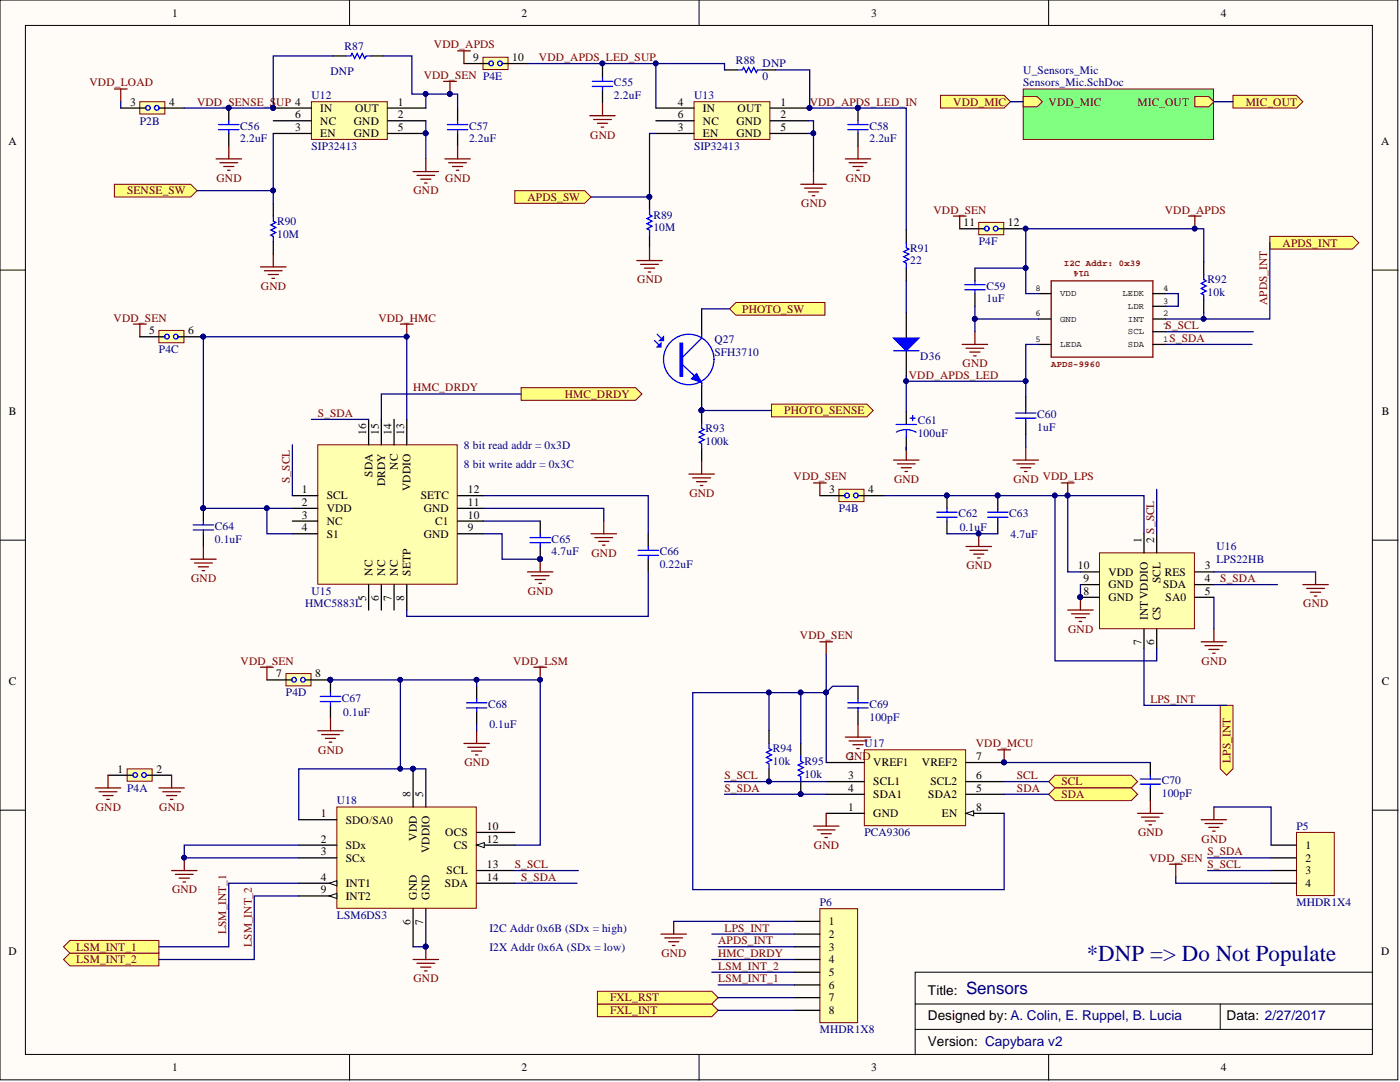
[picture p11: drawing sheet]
<svg xmlns="http://www.w3.org/2000/svg" width="279mm" height="216mm" viewBox="0 0 279 216" stroke-linecap="round" stroke-linejoin="round" font-family="sans-serif">
<defs><g id="words">
<text font-size="4.6" fill="#000080" x="216.9" y="191.7">*DNP =&gt; Do Not Populate</text>
<text font-size="3.4" fill="#000080" x="192.8" y="198.3">Sensors</text>
<g font-size="2.7">
<text x="185.2" y="198.5">Title:</text>
<text x="185.2" y="203.5">Designed by: A. Colin, E. Ruppel, B. Lucia</text>
<text x="244.8" y="203.5">Data: 2/27/2017</text>
<text x="185.2" y="208.6">Version: Capybara v2</text>
</g>
<g font-size="2.3">
<text x="34.3" y="3.3">1</text>
<text x="104.1" y="3.3">2</text>
<text x="173.9" y="3.3">3</text>
<text x="243.6" y="3.3">4</text>
<text x="94.5" y="12.2">9</text>
<text x="102.2" y="12.2">10</text>
<text x="26" y="21.1">3</text>
<text x="33.7" y="21.1">4</text>
<text x="58.9" y="23.6">6</text>
<text x="63.9" y="22.3">IN</text>
<text x="70.9" y="22.3">OUT</text>
<text x="79.4" y="21.1">1</text>
<text x="79.4" y="23.6">2</text>
<text x="135.3" y="21.1">4</text>
<text x="135.3" y="23.6">6</text>
<text x="140.3" y="22.3">IN</text>
<text x="147.2" y="22.3">OUT</text>
<text x="155.8" y="21.1">1</text>
<text x="155.8" y="23.6">2</text>
<text x="1.7" y="29">A</text>
<text x="58.9" y="26.1">3</text>
<text x="63.9" y="24.9">NC</text>
<text x="63.9" y="27.4">EN</text>
<text x="70.6" y="24.9">GND</text>
<text x="70.6" y="27.4">GND</text>
<text x="79.4" y="26.1">5</text>
<text x="135.3" y="26.1">3</text>
<text x="140.3" y="24.9">NC</text>
<text x="140.3" y="27.4">EN</text>
<text x="147" y="24.9">GND</text>
<text x="147" y="27.4">GND</text>
<text x="155.8" y="26.1">5</text>
<text x="275.7" y="29">A</text>
<text x="192.3" y="45.1">11</text>
<text x="201.2" y="45.1">12</text>
<text x="29.8" y="66.7">5</text>
<text x="37.5" y="66.7">6</text>
<text x="1.8" y="82.8">B</text>
<text x="275.7" y="82.8">B</text>
<text x="73.1" y="86.7" transform="rotate(-90 73.1 86.7)">16</text>
<text x="75.6" y="86.7" transform="rotate(-90 75.6 86.7)">15</text>
<text x="78.1" y="86.7" transform="rotate(-90 78.1 86.7)">14</text>
<text x="80.7" y="86.7" transform="rotate(-90 80.7 86.7)">13</text>
<text x="74.3" y="95.1" transform="rotate(-90 74.3 95.1)">SDA</text>
<text x="79.4" y="93.7" transform="rotate(-90 79.4 93.7)">NC</text>
<text x="60.2" y="98.4">1</text>
<text x="60.2" y="100.9">2</text>
<text x="65.2" y="99.7">SCL</text>
<text x="76.9" y="97" transform="rotate(-90 76.9 97)">DRDY</text>
<text x="81.9" y="97.9" transform="rotate(-90 81.9 97.9)">VDDIO</text>
<text x="84" y="99.7">SETC</text>
<text x="93.4" y="100.9">11</text>
<text x="93.4" y="98.4">12</text>
<text x="165.5" y="98.4">3</text>
<text x="173.3" y="98.4">4</text>
<text x="60.2" y="103.5">3</text>
<text x="60.2" y="106">4</text>
<text x="65.2" y="102.2">VDD</text>
<text x="65.2" y="104.7">NC</text>
<text x="65.2" y="107.3">S1</text>
<text x="84.6" y="107.3">GND</text>
<text x="84.6" y="102.2">GND</text>
<text x="86.8" y="104.7">C1</text>
<text x="93.4" y="106">9</text>
<text x="93.4" y="103.5">10</text>
<text x="215.1" y="113.6">10</text>
<text x="227.8" y="108.3" transform="rotate(-90 227.8 108.3)">1</text>
<text x="230.3" y="108.3" transform="rotate(-90 230.3 108.3)">2 S_SCL</text>
<text x="240.5" y="113.6">3</text>
<text x="73.1" y="119.9" transform="rotate(-90 73.1 119.9)">5</text>
<text x="74.3" y="114.9" transform="rotate(-90 74.3 114.9)">NC</text>
<text x="75.6" y="119.9" transform="rotate(-90 75.6 119.9)">6</text>
<text x="76.9" y="114.9" transform="rotate(-90 76.9 114.9)">NC</text>
<text x="78.1" y="119.9" transform="rotate(-90 78.1 119.9)">7</text>
<text x="79.4" y="114.9" transform="rotate(-90 79.4 114.9)">NC</text>
<text x="80.7" y="119.9" transform="rotate(-90 80.7 119.9)">8</text>
<text x="81.9" y="114.9" transform="rotate(-90 81.9 114.9)">SETP</text>
<text x="216.2" y="118.7">8</text>
<text x="216.2" y="116.1">9</text>
<text x="221.2" y="114.9">VDD</text>
<text x="221.2" y="119.9">GND</text>
<text x="221.2" y="117.4">GND</text>
<text x="231.6" y="116.3" transform="rotate(-90 231.6 116.3)">SCL</text>
<text x="232.1" y="117.4">SDA</text>
<text x="232.4" y="114.9">RES</text>
<text x="232.6" y="119.9">SA0</text>
<text x="240.5" y="116.1">4</text>
<text x="240.5" y="118.7">5</text>
<text x="229.1" y="123.8" transform="rotate(-90 229.1 123.8)">INT VDDIO</text>
<text x="231.6" y="123.8" transform="rotate(-90 231.6 123.8)">CS</text>
<text x="227.8" y="128.7" transform="rotate(-90 227.8 128.7)">7</text>
<text x="230.3" y="128.7" transform="rotate(-90 230.3 128.7)">6</text>
<text x="1.8" y="136.8">C</text>
<text x="55.1" y="135.2">7</text>
<text x="62.9" y="135.2">8</text>
<text x="275.7" y="136.8">C</text>
<text x="23.4" y="154.2">1</text>
<text x="31.2" y="154.2">2</text>
<text x="169.3" y="151.6">2ND</text>
<text x="169.3" y="155.4">3</text>
<text x="174.3" y="152.9">VREF1</text>
<text x="184" y="152.9">VREF2</text>
<text x="194.8" y="151.6">7</text>
<text x="194.8" y="155.4">6</text>
<text x="81.9" y="159" transform="rotate(-90 81.9 159)">8</text>
<text x="84.5" y="159" transform="rotate(-90 84.5 159)">5</text>
<text x="169.3" y="158">4</text>
<text x="169.3" y="161.8">1</text>
<text x="174.3" y="156.7">SCL1</text>
<text x="174.3" y="159.3">SDA1</text>
<text x="185.3" y="159.3">SDA2</text>
<text x="185.7" y="156.7">SCL2</text>
<text x="194.8" y="158">5</text>
<text x="194.8" y="161.8">8</text>
<text x="64" y="163.1">1</text>
<text x="69" y="164.3">SDO/SA0</text>
<text x="83.2" y="167.8" transform="rotate(-90 83.2 167.8)">VDD</text>
<text x="88.9" y="166.9">OCS</text>
<text x="97.2" y="165.6">10</text>
<text x="174.3" y="163.1">GND</text>
<text x="188" y="163.1">EN</text>
<text x="64" y="168.1">2</text>
<text x="64" y="170.7">3</text>
<text x="69" y="169.4">SDx</text>
<text x="69" y="171.9">SCx</text>
<text x="85.7" y="170.2" transform="rotate(-90 85.7 170.2)">VDDIO</text>
<text x="90.6" y="169.4">CS</text>
<text x="97.2" y="168.1">12</text>
<text x="97.2" y="173.2">13</text>
<text x="260.5" y="169.4">1</text>
<text x="260.5" y="171.9">2</text>
<text x="64" y="178.3">9</text>
<text x="64" y="175.7">4</text>
<text x="69" y="179.5">INT2</text>
<text x="69" y="177">INT1</text>
<text x="83.2" y="179.5" transform="rotate(-90 83.2 179.5)">GND</text>
<text x="85.7" y="179.5" transform="rotate(-90 85.7 179.5)">GND</text>
<text x="88.8" y="177">SDA</text>
<text x="89.1" y="174.5">SCL</text>
<text x="97.2" y="175.7">14</text>
<text x="260.5" y="174.5">3</text>
<text x="260.5" y="177">4</text>
<text x="81.9" y="184.5" transform="rotate(-90 81.9 184.5)">6</text>
<text x="84.5" y="184.5" transform="rotate(-90 84.5 184.5)">7</text>
<text x="165.4" y="184.6">1</text>
<text x="1.7" y="190.6">D</text>
<text x="165.4" y="187.1">2</text>
<text x="165.4" y="189.7">3</text>
<text x="275.7" y="190.6">D</text>
<text x="165.4" y="192.2">4</text>
<text x="165.4" y="194.8">5</text>
<text x="165.4" y="197.3">6</text>
<text x="165.4" y="199.8">7</text>
<text x="165.4" y="202.4">8</text>
<text x="34.3" y="213.8">1</text>
<text x="104.1" y="213.8">2</text>
<text x="173.9" y="213.8">3</text>
<text x="243.6" y="213.8">4</text>
</g>
<g font-size="2.3" fill="#000080">
<text x="68.7" y="9.9">R87</text>
<text x="66" y="15">DNP</text>
<text x="122.5" y="17.2">C55</text>
<text x="146.9" y="12.7">R88</text>
<text x="152.2" y="13.4">DNP</text>
<text x="152.2" y="16">0</text>
<text x="204.2" y="14.7">U_Sensors_Mic</text>
<text x="204.2" y="17.2">Sensors_Mic.SchDoc</text>
<text x="62.2" y="19.8">U12</text>
<text x="122.5" y="19.8">2.2uF</text>
<text x="138.5" y="19.8">U13</text>
<text x="27.9" y="24.9">P2B</text>
<text x="47.9" y="28.4">2.2uF</text>
<text x="47.9" y="25.9">C56</text>
<text x="62.2" y="29.9">SIP32413</text>
<text x="93.6" y="28.4">2.2uF</text>
<text x="93.6" y="25.9">C57</text>
<text x="138.5" y="29.9">SIP32413</text>
<text x="173.5" y="28.4">2.2uF</text>
<text x="173.5" y="25.9">C58</text>
<text x="55.3" y="47.4">10M</text>
<text x="55.3" y="44.9">R90</text>
<text x="130.4" y="46.2">10M</text>
<text x="130.4" y="43.6">R89</text>
<text x="181.6" y="52.7">22</text>
<text x="181.6" y="50.2">R91</text>
<text x="195.3" y="48.9">P4F</text>
<text x="196.9" y="57.8">C59</text>
<text x="241" y="59.1">10k</text>
<text x="241" y="56.6">R92</text>
<text x="196.9" y="60.4">1uF</text>
<text x="31.7" y="70.5">P4C</text>
<text x="142.6" y="68.5">Q27</text>
<text x="142.6" y="71">SFH3710</text>
<text x="183.7" y="71.8">D36</text>
<text x="207" y="83.4">C60</text>
<text x="92.6" y="89.5">8 bit read addr = 0x3D</text>
<text x="140.8" y="88.8">100k</text>
<text x="140.8" y="86.2">R93</text>
<text x="183.2" y="87.2">100uF</text>
<text x="183.2" y="84.7">C61</text>
<text x="207" y="86">1uF</text>
<text x="92.6" y="93.3">8 bit write addr = 0x3C</text>
<text x="42.9" y="105.7">C64</text>
<text x="167.4" y="102.2">P4B</text>
<text x="191.3" y="103.2">C62</text>
<text x="191.5" y="106">0.1uF</text>
<text x="201.4" y="103.2">C63</text>
<text x="201.7" y="107.3">4.7uF</text>
<text x="42.9" y="108.3">0.1uF</text>
<text x="110.1" y="110.8">4.7uF</text>
<text x="110.1" y="108.3">C65</text>
<text x="131.7" y="113.4">0.22uF</text>
<text x="131.7" y="110.8">C66</text>
<text x="242.8" y="109.8">U16</text>
<text x="242.8" y="112.3">LPS22HB</text>
<text x="62.2" y="118.7">U15</text>
<text x="60.9" y="121.2">HMC5883L</text>
<text x="57.1" y="139">P4D</text>
<text x="68.2" y="140">C67</text>
<text x="68.5" y="142.8">0.1uF</text>
<text x="97.4" y="141.2">C68</text>
<text x="173.5" y="143.8">100pF</text>
<text x="173.5" y="141.2">C69</text>
<text x="97.7" y="145.3">0.1uF</text>
<text x="172.5" y="149.1">U17</text>
<text x="154.2" y="152.7">10k</text>
<text x="154.2" y="150.1">R94</text>
<text x="160.6" y="155.2">10k</text>
<text x="160.6" y="152.7">R95</text>
<text x="25.4" y="158">P4A</text>
<text x="67.2" y="160.5">U18</text>
<text x="231.9" y="159">100pF</text>
<text x="231.9" y="156.5">C70</text>
<text x="172.5" y="166.9">PCA9306</text>
<text x="258.7" y="165.6">P5</text>
<text x="67.2" y="183.3">LSM6DS3</text>
<text x="97.7" y="185.9">I2C Addr 0x6B (SDx = high)</text>
<text x="163.6" y="180.8">P6</text>
<text x="258.7" y="180.8">MHDR1X4</text>
<text x="97.7" y="189.7">I2X Addr 0x6A (SDx = low)</text>
<text x="163.6" y="206.2">MHDR1X8</text>
</g>
<g font-size="2.3" fill="#800000">
<text x="86.6" y="9.6">VDD_APDS</text>
<text x="17.8" y="17.2">VDD_LOAD</text>
<text x="84.6" y="15.7">VDD_SEN P4E</text>
<text x="107.6" y="12.2">VDD_APDS_LED_SUP</text>
<text x="39.3" y="21.1">VDD_SENSE_SUP 4</text>
<text x="161.6" y="21.1">VDD_APDS_LED_IN</text>
<text x="190.3" y="21.1">VDD_MIC</text>
<text x="209.3" y="21.1">VDD_MIC</text>
<text x="227" y="21.1">MIC_OUT</text>
<text x="248.6" y="21.1">MIC_OUT</text>
<text x="117.8" y="27.6">GND</text>
<text x="25.4" y="38.8">SENSE_SW</text>
<text x="43.2" y="36.3">GND</text>
<text x="82.5" y="38.8">GND</text>
<text x="88.9" y="36.3">GND</text>
<text x="105.3" y="40.1">APDS_SW</text>
<text x="159.9" y="41.3">GND</text>
<text x="168.8" y="36.3">GND</text>
<text x="186.3" y="42.6">VDD_SEN</text>
<text x="232.4" y="42.6">VDD_APDS</text>
<text x="256" y="49.2">APDS_INT</text>
<text x="52.1" y="57.8">GND</text>
<text x="127.2" y="56.6">GND</text>
<text x="22.7" y="64.2">VDD_SEN</text>
<text x="75.5" y="64.2">VDD_HMC</text>
<text x="148.1" y="62.4">PHOTO_SW</text>
<text x="232.6" y="65.7">S_SCL</text>
<text x="252.9" y="60.9" transform="rotate(-90 252.9 60.9)">APDS_INT</text>
<text x="233.4" y="68.2">S_SDA</text>
<text x="181.4" y="75.6">VDD_APDS_LED</text>
<text x="192.1" y="73.3">GND</text>
<text x="63.4" y="83.2">S_SDA</text>
<text x="82.4" y="78.1">HMC_DRDY</text>
<text x="112.7" y="79.4">HMC_DRDY</text>
<text x="156.5" y="82.7">PHOTO_SENSE</text>
<text x="158.4" y="95.9">VDD_SEN</text>
<text x="57.8" y="96.4" transform="rotate(-90 57.8 96.4)">S_SCL</text>
<text x="137.6" y="99.2">GND</text>
<text x="178.4" y="96.4">GND</text>
<text x="202.3" y="96.4">GND VDD_LPS</text>
<text x="118" y="111.1">GND</text>
<text x="192.9" y="113.6">GND</text>
<text x="38.1" y="116.1">GND</text>
<text x="105.4" y="118.7">GND</text>
<text x="243.5" y="116.1">S_SDA</text>
<text x="260.1" y="121.2">GND</text>
<text x="159.6" y="127.6">VDD_SEN</text>
<text x="213.2" y="126.3">GND</text>
<text x="48" y="132.6">VDD_SEN</text>
<text x="102.4" y="132.6">VDD_LSM</text>
<text x="239.8" y="132.6">GND</text>
<text x="229.6" y="140.2">LPS_INT</text>
<text x="194.7" y="149.1">VDD_MCU</text>
<text x="63.5" y="150.4">GND</text>
<text x="92.7" y="152.9">GND</text>
<text x="144.6" y="155.4">S_SCL</text>
<text x="168.8" y="151.6">G</text>
<text x="202.9" y="155.4">SCL</text>
<text x="245.6" y="152.2" transform="rotate(-90 245.6 152.2)">LPS_INT</text>
<text x="19.1" y="161.8">GND</text>
<text x="31.8" y="161.8">GND</text>
<text x="144.6" y="158">S_SDA</text>
<text x="202.9" y="158">SDA</text>
<text x="211.8" y="156.7">SCL</text>
<text x="211.8" y="159.3">SDA</text>
<text x="227.1" y="166.9">GND</text>
<text x="102.7" y="173.2">S_SCL</text>
<text x="162.4" y="169.4">GND</text>
<text x="229.4" y="171.9">VDD_SEN</text>
<text x="239.8" y="168.1">GND</text>
<text x="241" y="170.7">S_SDA</text>
<text x="241" y="173.2">S_SCL</text>
<text x="34.3" y="178.3">GND</text>
<text x="104" y="175.7">S_SDA</text>
<text x="144.6" y="185.9">LPS_INT</text>
<text x="15.2" y="189.7">LSM_INT_1</text>
<text x="45.2" y="186.4" transform="rotate(-90 45.2 186.4)">LSM_INT_1</text>
<text x="50.2" y="188.9" transform="rotate(-90 50.2 188.9)">LSM_INT_2</text>
<text x="132" y="191">GND</text>
<text x="143.3" y="191">HMC_DRDY</text>
<text x="143.3" y="188.4">APDS_INT</text>
<text x="15.2" y="192.2">LSM_INT_2</text>
<text x="82.5" y="196">GND</text>
<text x="143.3" y="196">LSM_INT_1</text>
<text x="143.3" y="193.5">LSM_INT_2</text>
<text x="121.8" y="202.4">FXL_INT</text>
<text x="121.8" y="199.8">FXL_RST</text>
</g>
<g font-size="1.8" fill="#800000">
<text x="212.3" y="53">I2C Addr: 0x39</text>
<text x="217.4" y="54" transform="rotate(-180 217.4 54)">U14</text>
<text x="209.8" y="73.3">APDS-9960</text>
</g>
<g font-size="1.8">
<text x="206.7" y="58.1">8</text>
<text x="211.6" y="59.1">VDD</text>
<text x="224" y="59.1">LEDK</text>
<text x="232.1" y="58.1">4</text>
<text x="206.7" y="63.1">6</text>
<text x="211.6" y="64.2">GND</text>
<text x="225.1" y="61.6">LDR</text>
<text x="225.1" y="64.2">INT</text>
<text x="232.1" y="60.6">3</text>
<text x="232.1" y="63.1">2</text>
<text x="232.1" y="65.7">7</text>
<text x="206.7" y="68.2">5</text>
<text x="211.6" y="69.2">LEDA</text>
<text x="225.1" y="66.7">SCL</text>
<text x="225.1" y="69.2">SDA</text>
<text x="232.1" y="68.2">1</text>
</g>
</g></defs>
<g fill="#fffcf8" stroke="#000" stroke-width=".2">
<path d="M0 0h279v215.5h-279z"/>
<path d="M5.1 5.1h268.8v205.3h-268.8z"/>
</g>
<g fill="none" stroke="#000" stroke-width=".2">
<path d="M69.8 0v5.1M139.5 0v5.1M209.3 0v5.1M0 53.9h5.1M274 53.9h5M0 107.8h5.1M274 107.8h5M0 161.7h5.1M274 161.7h5M274 194h-91.4v16.5M69.8 210.5v5M139.5 210.5v5"/>
<path d="M182.6 200.3h91.4M182.6 205.4h91.4M209.3 210.5v5M243.5 200.3v5.1"/>
</g>
<path d="M63.4 88.8h27.8v27.8h-27.8z" fill="#ffffb0" stroke="#800000" stroke-width=".2"/>
<g fill="none" stroke="#000" stroke-width=".25">
<path d="M58.3 98.9h5.1M73.6 83.7v5.1M76.1 83.7v5.1M78.6 83.7v5.1M81.2 83.7v5.1M91.3 98.9h5.1M40.6 101.4v2.6M40.6 106.5v2.5M58.3 101.4h5.1M58.3 104h5.1M58.3 106.5h5.1M73.6 116.7v5"/>
<path d="M76.1 116.7v5M78.6 116.7v5M81.2 116.7v5M91.3 101.4h5.1M91.3 104h5.1M91.3 106.5h5.1M107.8 104v2.5M107.8 109v2.6M129.4 106.5v2.5M129.4 111.6v2.5M66 135.7v2.5M95.1 136.9v2.6"/>
<path d="M66 140.7v2.6M95.1 142v2.5"/>
</g>
<g fill="none" stroke="#800000" stroke-width=".25">
<path d="M38.1 111.6h5M38.8 112.3h3.6M39.6 113.1h2M40.3 113.9h.5M40.6 109v2.6M105.3 114.1h5M106 114.9h3.6M106.8 115.6h2M107.6 116.4h.5M107.8 111.6v2.5M118 106.5h5M118.7 107.3h3.6"/>
<path d="M119.5 108h2M120.2 108.8h.5M120.5 104v2.5M63.4 145.8h5.1M64.2 146.6h3.5M64.9 147.3h2.1M65.7 148.1h.5M66 143.3v2.5M92.6 148.3h5.1M93.4 149.1h3.5M94.1 149.9h2M94.9 150.6h.5"/>
<path d="M95.1 145.8v2.5"/>
</g>
<g fill="#000080" stroke="#000080" stroke-width=".2">
<circle cx="107.8" cy="111.5" r=".47"/>
<circle cx="40.5" cy="101.4" r=".47"/>
<circle cx="65.9" cy="135.6" r=".47"/>
</g>
<g fill="none" stroke="#00f" stroke-width=".25">
<path d="M38.6 105.7h4M38.6 104.7h4M40.6 104v.7M40.6 105.7v.8M105.8 108.3h4M105.8 107.3h4M107.8 106.5v.8M107.8 108.3v.7M127.3 109.8h4.1M127.3 110.8h4.1M129.4 109v.8M129.4 110.8v.8"/>
<path d="M63.9 140h4.1M63.9 139h4.1M66 138.2v.8M66 140v.7M95.1 139.5v.7M93.1 141.2h4.1M93.1 140.2h4.1M95.1 141.2v.8"/>
</g>
<path d="M67.2 161h27.9v20.2h-27.9z" fill="#ffffb0" stroke="#800000" stroke-width=".2"/>
<path d="M82.4 153.4v7.6M59.6 178.8h7.6" fill="none" stroke="#000" stroke-width=".25"/>
<circle cx="82.4" cy="153.4" r=".47" fill="#000080" stroke="#000080" stroke-width=".2"/>
<path d="M65.7 178.8l1.5-.5v1z" fill="#fffcf8"/>
<path d="M65.7 178.8l1.5-.5v1z" fill="none" stroke="#000" stroke-width=".2"/>
<path d="M95.1 166.1h7.6M95.1 168.6h7.6" fill="none" stroke="#000" stroke-width=".25"/>
<path d="M95.1 168.6l1.5-.5v1z" fill="#fffcf8"/>
<path d="M95.1 168.6l1.5-.5v1z" fill="none" stroke="#000" stroke-width=".2"/>
<path d="M59.6 176.2h7.6M59.6 163.6h7.6M59.6 168.6h7.6M59.6 171.2h7.6M95.1 173.7h7.6M95.1 176.2h7.6" fill="none" stroke="#000" stroke-width=".25"/>
<path d="M65.7 176.2l1.5-.5v1.1z" fill="#fffcf8"/>
<path d="M65.7 176.2l1.5-.5v1.1z" fill="none" stroke="#000" stroke-width=".2"/>
<path d="M85 153.4v7.6M82.4 181.3v7.6M85 181.3v7.6" fill="none" stroke="#000" stroke-width=".25"/>
<g fill="#000080" stroke="#000080" stroke-width=".2">
<circle cx="84.9" cy="188.9" r=".47"/>
<circle cx="82.4" cy="153.4" r=".47"/>
<circle cx="36.7" cy="171.1" r=".47"/>
</g>
<path d="M34.2 173.7h5.1M35 174.5h3.6M35.8 175.2h2M36.5 176h.5M36.8 171.2v2.5M82.4 191.5h5.1M83.2 192.2h3.6M84 193h2M84.7 193.7h.5M85 188.9v2.6" fill="none" stroke="#800000" stroke-width=".25"/>
<path d="M104 77.3h22.8l1.3 1.3-1.3 1.3h-22.8z" fill-rule="evenodd" fill="#ffff80" stroke="#800000" stroke-width=".2"/>
<g fill="none" stroke="#800000" stroke-width=".25">
<path d="M209.8 56h20.3v15.3h-20.3zM192 68.7h5.1M192.8 69.5h3.5M193.6 70.2h2M194.3 71h.5M194.6 66.2v2.5M178.3 91.8h5.1M179.1 92.6h3.5M179.9 93.3h2M180.6 94.1h.5M180.9 89.3v2.5M202.2 91.8h5.1"/>
<path d="M202.9 92.6h3.6M203.7 93.3h2M204.5 94.1h.5M204.7 89.3v2.5"/>
</g>
<g fill="none" stroke="#000" stroke-width=".25">
<path d="M194.6 53.5v2.5M194.6 58.6v2.5M207.3 58.6h2.5M230.1 58.6h2.5M240.2 52.2v2.6M240.2 59.9v2.5M204.7 79.1v2.6M207.3 63.7h2.5M207.3 68.7h2.5M230.1 63.7h2.5M230.1 68.7h2.5M230.1 61.1h2.5"/>
<path d="M230.1 66.2h2.5M204.7 84.2v2.5"/>
</g>
<path d="M192.5 56.8h4.1M192.5 57.8h4.1M194.6 56v.8M194.6 57.8v.8M240.2 54.8v1l.5 .2-1 .6 1 .5-1 .5 1 .5-1 .5 .5 .2v1.1M202.7 82.4h4M202.7 83.4h4M204.7 81.7v.7M204.7 83.4v.8" fill="none" stroke="#00f" stroke-width=".25"/>
<circle cx="161.6" cy="21.5" r=".47" fill="#000080" stroke="#000080" stroke-width=".2"/>
<g fill="#ffff80" stroke="#800000" stroke-width=".2">
<path d="M253.4 47.2h16.5l1.3 1.2-1.3 1.3h-16.5z" fill-rule="evenodd"/>
<path d="M209.3 156l1.2-1.3h15.3l1.2 1.3-1.2 1.2h-15.3z" fill-rule="evenodd"/>
<path d="M209.3 158.5l1.2-1.3h15.3l1.2 1.3-1.2 1.3h-15.3z" fill-rule="evenodd"/>
</g>
<path d="M45.7 21.6v2.5M45.7 26.6v2.6M91.3 21.6v2.5M91.3 26.6v2.6M180.9 82.2v2.5M180.9 87.2v2.6" fill="none" stroke="#000" stroke-width=".25"/>
<g fill="none" stroke="#00f" stroke-width=".25">
<path d="M43.6 24.9h4.1M43.6 25.9h4.1M45.7 24.1v.8M45.7 25.9v.7M89.3 24.9h4.1M89.3 25.9h4.1M91.3 24.1v.8M91.3 25.9v.7M178.8 84.7h4.1M180.9 85.7l.8 .1 1.1 .4M180.9 85.7l-.9 .1-1.1 .4M180.9 85.7v1.5"/>
<path d="M181.6 83.4h1M182.1 82.9v1"/>
</g>
<g fill="none" stroke="#800000" stroke-width=".25">
<path d="M88.5 16.2h2.6M89.8 16.2v2.6M43.1 31.7h5.1M43.9 32.5h3.5M44.6 33.2h2.1M45.4 34h.5M45.7 29.2v2.5M82.4 34.2h5.1M83.2 35h3.6M84 35.8h2M84.7 36.5h.5M85 31.7v2.5"/>
<path d="M88.8 31.7h5.1M89.5 32.5h3.6M90.3 33.2h2M91.1 34h.5M91.3 29.2v2.5"/>
</g>
<g fill="#000080" stroke="#000080" stroke-width=".2">
<circle cx="89.8" cy="18.7" r=".47"/>
<circle cx="45.6" cy="21.5" r=".47"/>
</g>
<path d="M12.7 191.5l1.3-1.3h17.7v2.5h-17.7z" fill-rule="evenodd" fill="#ffff80" stroke="#800000" stroke-width=".2"/>
<path d="M140 61.6v5.1M140 76.8v5.1" fill="none" stroke="#000" stroke-width=".25"/>
<circle cx="140" cy="81.9" r=".47" fill="#000080" stroke="#000080" stroke-width=".2"/>
<path d="M130.6 68l.8 .7M131.1 66.7l.8 .8" fill="none" stroke="#00f" stroke-width=".25"/>
<path d="M135.7 68.5h.5v6.6h-.5z" fill-rule="evenodd" fill="#00f"/>
<path d="M135.7 68.5h.5v6.6h-.5zM136.2 72.8l3.8 3.5v.8M140 66.7v.8l-3.8 3.8" fill="none" stroke="#00f" stroke-width=".25"/>
<path d="M138 75.6l1-1 1 1.7z" fill="#00f"/>
<g fill="none" stroke="#00f" stroke-width=".25">
<path d="M138 75.6l1-1 1 1.7z"/>
<circle cx="137.5" cy="71.7" r="5"/>
</g>
<path d="M131.7 68l.7-.8v.8z" fill="#00f"/>
<path d="M131.7 68l.7-.8v.8z" fill="none" stroke="#00f" stroke-width=".25"/>
<path d="M131.1 69.2l.8-.7v.7z" fill="#00f"/>
<path d="M131.1 69.2l.8-.7v.7z" fill="none" stroke="#00f" stroke-width=".25"/>
<circle cx="140" cy="81.9" r=".47" fill="#000080" stroke="#000080" stroke-width=".2"/>
<path d="M145.6 61.6l1.3-1.2h17.7v2.5h-17.7z" fill-rule="evenodd" fill="#ffff80" stroke="#800000" stroke-width=".2"/>
<path d="M140 81.9v2.5M140 89.5v2.6" fill="none" stroke="#000" stroke-width=".25"/>
<circle cx="140" cy="81.9" r=".47" fill="#000080" stroke="#000080" stroke-width=".2"/>
<path d="M140 84.4v1.1l.5 .2-1 .5 1 .5-1 .5 1 .5-1 .6 .5 .2v1" fill="none" stroke="#00f" stroke-width=".25"/>
<path d="M137.5 94.6h5.1M138.3 95.4h3.5M139 96.1h2M139.8 96.9h.5M140 92.1v2.5" fill="none" stroke="#800000" stroke-width=".25"/>
<path d="M154 80.6h19l1.3 1.3-1.3 1.3h-19z" fill-rule="evenodd" fill="#ffff80" stroke="#800000" stroke-width=".2"/>
<path d="M54.5 40.6v2.5M54.5 48.2v2.5M180.9 62.4v5.1M180.9 70v5.1" fill="none" stroke="#000" stroke-width=".25"/>
<path d="M54.5 43.1v1l.5 .3-1 .5 1 .5-1 .5 1 .5-1 .5 .5 .3v1" fill="none" stroke="#00f" stroke-width=".25"/>
<path d="M52 53.3h5.1M52.8 54h3.5M53.5 54.8h2.1M54.3 55.5h.5M54.5 50.7v2.6" fill="none" stroke="#800000" stroke-width=".25"/>
<path d="M178.3 67.5h5.1l-2.5 2.5z" fill="#00f"/>
<path d="M118.2 16.2h4.1M118.2 17.2h4.1M120.2 15.5v.7M120.2 17.2v.8M169.2 24.9h4.1M169.2 25.9h4.1M171.2 24.1v.8M171.2 25.9v.7M180.9 48.4v1.1l.5 .2-1 .5 1 .5-1 .5 1 .5-1 .5 .5 .3v1M178.3 67.5h5.1l-2.5 2.5zM178.3 70h5.1" fill="none" stroke="#00f" stroke-width=".25"/>
<path d="M120.2 12.9v2.6M120.2 18v2.5M171.2 21.6v2.5M171.2 26.6v2.6M180.9 45.9v2.5M180.9 53.5v2.5" fill="none" stroke="#000" stroke-width=".25"/>
<g fill="none" stroke="#800000" stroke-width=".25">
<path d="M117.7 23.1h5.1M118.5 23.8h3.5M119.2 24.6h2.1M120 25.4h.5M120.2 20.5v2.6M159.8 36.8h5.1M160.6 37.5h3.5M161.3 38.3h2.1M162.1 39.1h.5M162.4 34.2v2.6M168.7 31.7h5.1M169.5 32.5h3.5"/>
<path d="M170.2 33.2h2M171 34h.5M171.2 29.2v2.5"/>
</g>
<circle cx="171.2" cy="21.5" r=".47" fill="#000080" stroke="#000080" stroke-width=".2"/>
<path d="M102.7 38h14l1.3 1.3-1.3 1.3h-14z" fill-rule="evenodd" fill="#ffff80" stroke="#800000" stroke-width=".2"/>
<path d="M66.5 11.2h2.5M74.1 11.2h2.5M144.6 14h2.5M152.2 14h2.5M129.6 39.3v2.5M129.6 46.9v2.6" fill="none" stroke="#000" stroke-width=".25"/>
<circle cx="129.6" cy="39.3" r=".47" fill="#000080" stroke="#000080" stroke-width=".2"/>
<path d="M69 11.2h1l.3-.5 .5 1 .5-1 .5 1 .5-1 .5 1 .3-.5h1M147.1 14h1l.3-.6 .5 1.1 .5-1.1 .5 1.1 .5-1.1 .5 1.1 .3-.5h1M129.6 41.8v1.1l.5 .2-1 .5 1 .5-1 .5 1 .5-1 .5 .5 .3v1" fill="none" stroke="#00f" stroke-width=".25"/>
<path d="M22.8 17.8h2.6M24.1 17.8v2.5M127.1 52h5.1M127.9 52.7h3.5M128.6 53.5h2M129.4 54.3h.5M129.6 49.5v2.5" fill="none" stroke="#800000" stroke-width=".25"/>
<path d="M172.5 149.6h20.2v15.2h-20.2z" fill="#ffffb0" stroke="#800000" stroke-width=".2"/>
<path d="M164.9 152.2h7.6M164.9 156h7.6M164.9 158.5h7.6M192.8 152.2h7.6M192.8 156h7.6M192.8 158.5h7.6M192.8 162.3h7.6" fill="none" stroke="#000" stroke-width=".25"/>
<circle cx="200.4" cy="152.1" r=".47" fill="#000080" stroke="#000080" stroke-width=".2"/>
<path d="M192.8 162.3l1.5-.5v1z" fill="#fffcf8"/>
<path d="M192.8 162.3l1.5-.5v1z" fill="none" stroke="#000" stroke-width=".2"/>
<path d="M164.9 162.3h7.6" fill="none" stroke="#000" stroke-width=".25"/>
<circle cx="200.4" cy="152.1" r=".47" fill="#000080" stroke="#000080" stroke-width=".2"/>
<path d="M163.6 128.1h2.6M164.9 128.1v2.5M199.1 149.6h2.6M200.4 149.6v2.6M162.4 164.8h5M163.1 165.6h3.6M163.9 166.4h2M164.6 167.1h.5M164.9 162.3v2.5" fill="none" stroke="#800000" stroke-width=".25"/>
<path d="M12.7 188.9l1.3-1.2h17.7v2.5h-17.7z" fill-rule="evenodd" fill="#ffff80" stroke="#800000" stroke-width=".2"/>
<path d="M153.5 145.8v2.5M153.5 153.4v2.6M159.8 148.3v2.6M159.8 156v2.5" fill="none" stroke="#000" stroke-width=".25"/>
<g fill="#000080" stroke="#000080" stroke-width=".2">
<circle cx="153.4" cy="155.9" r=".47"/>
<circle cx="159.8" cy="158.5" r=".47"/>
</g>
<path d="M153.5 148.3v1.1l.5 .2-1 .5 1 .5-1 .5 1 .5-1 .6 .5 .2v1M159.8 150.9v1l.5 .3-1 .5 1 .5-1 .5 1 .5-1 .5 .5 .2v1.1" fill="none" stroke="#00f" stroke-width=".25"/>
<path d="M22.8 36.8h15.3l1.2 1.2-1.2 1.3h-15.3z" fill-rule="evenodd" fill="#ffff80" stroke="#800000" stroke-width=".2"/>
<path d="M171.2 136.9v2.6M171.2 142v2.5M229.6 152.2v2.5M229.6 157.2v2.6" fill="none" stroke="#000" stroke-width=".25"/>
<path d="M171.2 139.5v.7M169.2 140.2h4.1M169.2 141.2h4.1M171.2 141.2v.8M227.5 155.4h4.1M227.5 156.5h4.1M229.6 154.7v.7M229.6 156.5v.7" fill="none" stroke="#00f" stroke-width=".25"/>
<path d="M168.7 147.1h5.1M169.5 147.8h3.5M170.2 148.6h2M171 149.4h.5M171.2 144.5v2.6M229.6 159.8v2.5M227 162.3h5.1M227.8 163.1h3.6M228.6 163.8h2M229.3 164.6h.5" fill="none" stroke="#800000" stroke-width=".25"/>
<path d="M258.7 166.1h7.6v12.6h-7.6z" fill="#ffffb0" stroke="#800000" stroke-width=".2"/>
<path d="M253.7 168.6h5M253.7 171.2h5M253.7 173.7h5M253.7 176.2h5" fill="none" stroke="#000" stroke-width=".25"/>
<path d="M237.2 43.1h2.5M238.5 43.1v2.5M239.7 163.6h5.1M240.5 164.3h3.5M241.2 165.1h2.1M242 165.8h.5M242.3 161v2.6" fill="none" stroke="#800000" stroke-width=".25"/>
<circle cx="238.4" cy="45.6" r=".47" fill="#000080" stroke="#000080" stroke-width=".2"/>
<path d="M138.5 20.3h15.2v7.5h-15.2z" fill="#ffffb0" stroke="#800000" stroke-width=".2"/>
<path d="M130.9 21.6h7.6M130.9 24.1h7.6M130.9 26.6h7.6M153.7 21.6h7.6M153.7 24.1h7.6M153.7 26.6h7.6" fill="none" stroke="#000" stroke-width=".25"/>
<path d="M62.2 20.3h15.1v7.5h-15.1z" fill="#ffffb0" stroke="#800000" stroke-width=".2"/>
<path d="M54.5 21.6h7.7M54.5 24.1h7.7M54.5 26.6h7.7M77.4 21.6h7.6M77.4 24.1h7.6M77.4 26.6h7.6" fill="none" stroke="#000" stroke-width=".25"/>
<g fill="#000080" stroke="#000080" stroke-width=".2">
<circle cx="54.5" cy="21.5" r=".47"/>
<circle cx="84.9" cy="26.6" r=".47"/>
</g>
<path d="M233.4 172.4h2.5M234.6 172.4v2.6" fill="none" stroke="#800000" stroke-width=".25"/>
<path d="M219.4 110.3h19v15.2h-19z" fill="#ffffb0" stroke="#800000" stroke-width=".2"/>
<path d="M215.6 114.1h3.8M215.6 119.2h3.8M215.6 116.7h3.8M228.3 106.5v3.8M230.8 106.5v3.8M238.5 114.1h3.8M238.5 119.2h3.8M238.5 116.7h3.8M228.3 125.5v3.8M230.8 125.5v3.8" fill="none" stroke="#000" stroke-width=".25"/>
<g fill="#000080" stroke="#000080" stroke-width=".2">
<circle cx="215.6" cy="119.1" r=".47"/>
<circle cx="213" cy="98.9" r=".47"/>
</g>
<g fill="none" stroke="#800000" stroke-width=".25">
<path d="M211.8 96.4h2.6M213.1 96.4v2.5M215.6 119.2v2.5M260 116.7h5.1M260.8 117.4h3.5M261.5 118.2h2.1M262.3 118.9h.5M262.6 114.1v2.6M213.1 121.7h5.1M213.8 122.5h3.6M214.6 123.2h2M215.4 124h.5"/>
<path d="M239.7 128.1h5.1M240.5 128.8h3.5M241.2 129.6h2.1M242 130.3h.5M242.3 125.5v2.6"/>
</g>
<path d="M243.5 140.7h2.6v12.7l-1.3 1.3-1.3-1.3z" fill-rule="evenodd" fill="#ffff80" stroke="#800000" stroke-width=".2"/>
<path d="M189 98.9v2.5M199.1 98.9v2.5M189 104v2.5M199.1 104v2.5" fill="none" stroke="#000" stroke-width=".25"/>
<g fill="#000080" stroke="#000080" stroke-width=".2">
<circle cx="199.1" cy="98.9" r=".47"/>
<circle cx="188.9" cy="98.9" r=".47"/>
<circle cx="195.3" cy="106.5" r=".47"/>
</g>
<path d="M187 103.2h4M187 102.2h4M189 101.4v.8M189 103.2v.8M197.1 103.2h4.1M197.1 102.2h4.1M199.1 101.4v.8M199.1 103.2v.8" fill="none" stroke="#00f" stroke-width=".25"/>
<path d="M192.8 109h5.1M193.6 109.8h3.5M194.3 110.6h2M195.1 111.3h.5M195.3 106.5v2.5" fill="none" stroke="#800000" stroke-width=".25"/>
<path d="M27.9 20.3h5v2.5h-5z" fill="#ffffb0" stroke="#800000" stroke-width=".2"/>
<path d="M24.1 21.6h5.1M31.7 21.6h5.1" fill="none" stroke="#000" stroke-width=".25"/>
<g fill="none" stroke="#00f" stroke-width=".25">
<circle cx="29.5" cy="21.5" r=".47"/>
<circle cx="31.3" cy="21.5" r=".47"/>
</g>
<path d="M26.6 64.7h2.6M27.9 64.7v2.5" fill="none" stroke="#800000" stroke-width=".25"/>
<path d="M25.4 153.4h5v2.5h-5z" fill="#ffffb0" stroke="#800000" stroke-width=".2"/>
<path d="M21.6 154.7h5M29.2 154.7h5" fill="none" stroke="#000" stroke-width=".25"/>
<g fill="none" stroke="#00f" stroke-width=".25">
<circle cx="27" cy="154.7" r=".47"/>
<circle cx="28.8" cy="154.7" r=".47"/>
</g>
<path d="M167.4 97.6h5v2.5h-5z" fill="#ffffb0" stroke="#800000" stroke-width=".2"/>
<path d="M163.6 98.9h5.1M171.2 98.9h5.1" fill="none" stroke="#000" stroke-width=".25"/>
<g fill="none" stroke="#00f" stroke-width=".25">
<circle cx="169" cy="98.9" r=".47"/>
<circle cx="170.8" cy="98.9" r=".47"/>
</g>
<path d="M31.7 65.9h5v2.5h-5z" fill="#ffffb0" stroke="#800000" stroke-width=".2"/>
<path d="M27.9 67.2h5.1M35.5 67.2h5.1" fill="none" stroke="#000" stroke-width=".25"/>
<circle cx="40.5" cy="67.2" r=".47" fill="#000080" stroke="#000080" stroke-width=".2"/>
<g fill="none" stroke="#00f" stroke-width=".25">
<circle cx="33.3" cy="67.2" r=".47"/>
<circle cx="35.1" cy="67.2" r=".47"/>
</g>
<path d="M57.1 134.4h5v2.5h-5z" fill="#ffffb0" stroke="#800000" stroke-width=".2"/>
<path d="M53.3 135.7h5M60.9 135.7h5.1" fill="none" stroke="#000" stroke-width=".25"/>
<circle cx="65.9" cy="135.6" r=".47" fill="#000080" stroke="#000080" stroke-width=".2"/>
<g fill="none" stroke="#00f" stroke-width=".25">
<circle cx="58.7" cy="135.6" r=".47"/>
<circle cx="60.5" cy="135.6" r=".47"/>
</g>
<path d="M96.4 11.4h5v2.5h-5z" fill="#ffffb0" stroke="#800000" stroke-width=".2"/>
<path d="M92.6 12.7h5.1M100.2 12.7h5.1" fill="none" stroke="#000" stroke-width=".25"/>
<g fill="none" stroke="#00f" stroke-width=".25">
<circle cx="98" cy="12.6" r=".47"/>
<circle cx="99.8" cy="12.6" r=".47"/>
</g>
<path d="M195.3 44.4h5v2.4h-5z" fill="#ffffb0" stroke="#800000" stroke-width=".2"/>
<path d="M191.5 45.6h5.1M199.1 45.6h5.1" fill="none" stroke="#000" stroke-width=".25"/>
<g fill="none" stroke="#00f" stroke-width=".25">
<circle cx="196.9" cy="45.6" r=".47"/>
<circle cx="198.7" cy="45.6" r=".47"/>
</g>
<g fill="none" stroke="#800000" stroke-width=".25">
<path d="M91.3 10.1h2.6M92.6 10.1v2.6M190.3 43.1h2.5M191.5 43.1v2.5M79.9 64.7h2.5M81.2 64.7v2.5M162.4 96.4h2.5M163.6 96.4v2.5M52 133.1h2.5M53.3 133.1v2.6M106.5 133.1h2.6M107.8 133.1v2.6"/>
<path d="M19 157.2h5.1M19.8 158h3.5M20.5 158.7h2.1M21.3 159.5h.5M21.6 154.7v2.5M31.7 157.2h5.1M32.5 158h3.5M33.2 158.7h2.1M34 159.5h.5M34.2 154.7v2.5"/>
</g>
<g fill="#000080" stroke="#000080" stroke-width=".2">
<circle cx="107.8" cy="135.6" r=".47"/>
<circle cx="81.1" cy="67.2" r=".47"/>
</g>
<path d="M163.6 181.3h7.6v22.8h-7.6z" fill="#ffffb0" stroke="#800000" stroke-width=".2"/>
<path d="M158.5 183.9h5.1M158.5 186.4h5.1M158.5 188.9h5.1M158.5 191.5h5.1M158.5 194h5.1M158.5 196.5h5.1M158.5 199.1h5.1M158.5 201.6h5.1" fill="none" stroke="#000" stroke-width=".25"/>
<path d="M131.9 186.4h5.1M132.7 187.1h3.5M133.4 187.9h2.1M134.2 188.7h.5M134.4 183.9v2.5" fill="none" stroke="#800000" stroke-width=".25"/>
<g fill="#ffff80" stroke="#800000" stroke-width=".2">
<path d="M119.2 200.3h22.9l1.2 1.3-1.2 1.3h-22.9z" fill-rule="evenodd"/>
<path d="M119.2 197.8h22.9l1.2 1.3-1.2 1.2h-22.9z" fill-rule="evenodd"/>
</g>
<path d="M204.2 17.8h38v10h-38z" fill="#80ff80" stroke="#800000" stroke-width=".2"/>
<path d="M238.5 19.3h2.7l1.1 1-1.1 1h-2.7z" fill-rule="evenodd" fill="#ffff80"/>
<path d="M238.5 19.3h2.7l1.1 1-1.1 1h-2.7z" fill="none" stroke="#800000" stroke-width=".2"/>
<path d="M204.2 19.3h2.8l1 1-1 1h-2.8z" fill-rule="evenodd" fill="#ffff80"/>
<path d="M204.2 19.3h2.8l1 1-1 1h-2.8z" fill="none" stroke="#800000" stroke-width=".2"/>
<g fill="none" stroke="#000080" stroke-width=".25">
<path d="M66.5 11.2h-12v10.4h-17.7M76.6 11.2h5.6v7.6h2.8M105.3 12.7h14.9v.2M120.2 12.7h10.7v8.9M130.9 12.7h13.7v1.3M154.7 14h6.9v7.6M24.1 20.3v1.3M39.3 38h15.2v2.6M54.5 26.6v11.4M85 24.1v7.6M85 21.6v-2.8h6.3v2.8M130.9 26.6h-1.3v12.7h-11.6"/>
<path d="M161.3 24.1h1.1v10.1M161.3 21.6h19.6v24.3M161.3 26.6h1.1M180.9 56v6.4M194.6 53.5h10.1v5.1h2.6M204.2 45.6h.5M232.6 58.6h2.6v2.5h-2.6M240.2 52.2v-6.6h-35.5v7.9M253.4 48.4v15.3h-20.8M104 78.6h-27.9v5.1M140 61.6h5.6M180.9 75.1v7.1"/>
<path d="M180.9 76.1h23.8M194.6 61.1v5.1M194.6 63.7h12.7M207.3 68.7h-2.6v10.4M232.6 66.2h17.5M232.6 68.7h17.3M240.2 62.4v1.3M58.3 88.8v10.1M62.2 83.7h11.4M81.2 83.7v-16.5h-40.6v34.2h17.7M96.4 98.9h33v7.6M140 81.9h14"/>
<path d="M176.3 98.9h34.2M180.9 89.3v.5M204.7 86.7v2.6M213.1 98.9h-2.6v33h20.3v-2.6M230.8 97.6v8.9M53.3 101.4v5.1h5M96.4 106.5h3.8v5.1h7.6M96.4 101.4h24.1v2.6M96.4 104h11.4M129.4 114.1v8.9h-48.2v-1.3M189 106.5h10.1M215.6 116.7v2.5"/>
<path d="M228.3 106.5v-7.6h-15.2v15.2h2.5M242.3 114.1h20.3M242.3 119.2v6.3M242.3 116.7h12.6M66 135.7h13.9M95.1 135.7h12.7v32.9h-5.1M95.1 136.9v-1.2h-15.2v17.7h-20.3v10.2M153.5 138.2v7.6M159.8 138.2v10.1M164.9 130.6v21.6M171.2 136.9h-5l-1.3 1.3h-26.6v39.3h62.1v-15.2M228.3 129.3v11.4h16.5"/>
<path d="M79.9 153.4h5.1M95.1 144.5v1.3M144.6 156h20.3M144.6 158.5h20.3M200.4 158.5h8.9M200.4 156h8.9M200.4 152.2h29.2M59.6 168.6h-22.8v2.6h22.8M59.6 178.8h-8.9v12.7h-19M59.6 176.2h-13.9v12.7h-14M102.7 173.7h12.7M102.7 176.2h12.5"/>
<path d="M234.6 175v1.2h19.1M241 173.7h12.7M241 171.2h12.7M242.3 161h11.4v7.6M82.4 188.9h2.6M134.4 183.9h24.1M142.1 186.4h16.4M142.1 191.5h16.4M142.1 194h16.4M143.3 188.9h15.2M143.3 196.5h15.2M143.3 199.1h15.2"/>
<path d="M143.3 201.6h15.2"/>
</g>
<g fill="#000080" stroke="#000080" stroke-width=".2">
<circle cx="107.8" cy="111.5" r=".47"/>
<circle cx="53.2" cy="101.4" r=".47"/>
<circle cx="84.9" cy="188.9" r=".47"/>
<circle cx="107.8" cy="135.6" r=".47"/>
<circle cx="95.1" cy="135.6" r=".47"/>
<circle cx="36.7" cy="171.1" r=".47"/>
<circle cx="194.5" cy="63.6" r=".47"/>
<circle cx="65.9" cy="135.6" r=".47"/>
<circle cx="79.9" cy="135.6" r=".47"/>
<circle cx="79.9" cy="153.4" r=".47"/>
<circle cx="82.4" cy="153.4" r=".47"/>
<circle cx="84.9" cy="26.6" r=".47"/>
<circle cx="89.8" cy="18.7" r=".47"/>
<circle cx="40.5" cy="101.4" r=".47"/>
<circle cx="54.5" cy="38" r=".47"/>
<circle cx="140" cy="81.9" r=".47"/>
<circle cx="204.7" cy="53.5" r=".47"/>
<circle cx="180.8" cy="76" r=".47"/>
<circle cx="204.7" cy="76" r=".47"/>
<circle cx="84.9" cy="18.7" r=".47"/>
<circle cx="40.5" cy="67.2" r=".47"/>
<circle cx="81.1" cy="67.2" r=".47"/>
<circle cx="153.4" cy="155.9" r=".47"/>
<circle cx="159.8" cy="158.5" r=".47"/>
<circle cx="164.8" cy="138.2" r=".47"/>
<circle cx="153.4" cy="138.2" r=".47"/>
<circle cx="159.8" cy="138.2" r=".47"/>
<circle cx="240.2" cy="63.6" r=".47"/>
<circle cx="200.4" cy="152.1" r=".47"/>
<circle cx="238.4" cy="45.6" r=".47"/>
<circle cx="204.7" cy="45.6" r=".47"/>
<circle cx="162.3" cy="26.6" r=".47"/>
<circle cx="171.2" cy="21.5" r=".47"/>
<circle cx="161.6" cy="21.5" r=".47"/>
<circle cx="129.6" cy="39.3" r=".47"/>
<circle cx="54.5" cy="21.5" r=".47"/>
<circle cx="45.6" cy="21.5" r=".47"/>
<circle cx="215.6" cy="119.1" r=".47"/>
<circle cx="213" cy="98.9" r=".47"/>
<circle cx="210.5" cy="98.9" r=".47"/>
<circle cx="188.9" cy="98.9" r=".47"/>
<circle cx="199.1" cy="98.9" r=".47"/>
<circle cx="195.3" cy="106.5" r=".47"/>
<circle cx="120.2" cy="12.6" r=".47"/>
<circle cx="130.9" cy="12.6" r=".47"/>
</g>
<g fill="#ffff80" stroke="#800000" stroke-width=".2">
<path d="M246.1 19h12.6l1.3 1.3-1.3 1.3h-12.6z" fill-rule="evenodd"/>
<path d="M187.7 19h12.7l1.3 1.3-1.3 1.3h-12.7z" fill-rule="evenodd"/>
</g>
<path d="M201.7 20.3h2.5M242.3 20.3h3.8" fill="none" stroke="#000080" stroke-width=".25"/>
<use href="#words"/>
</svg>
